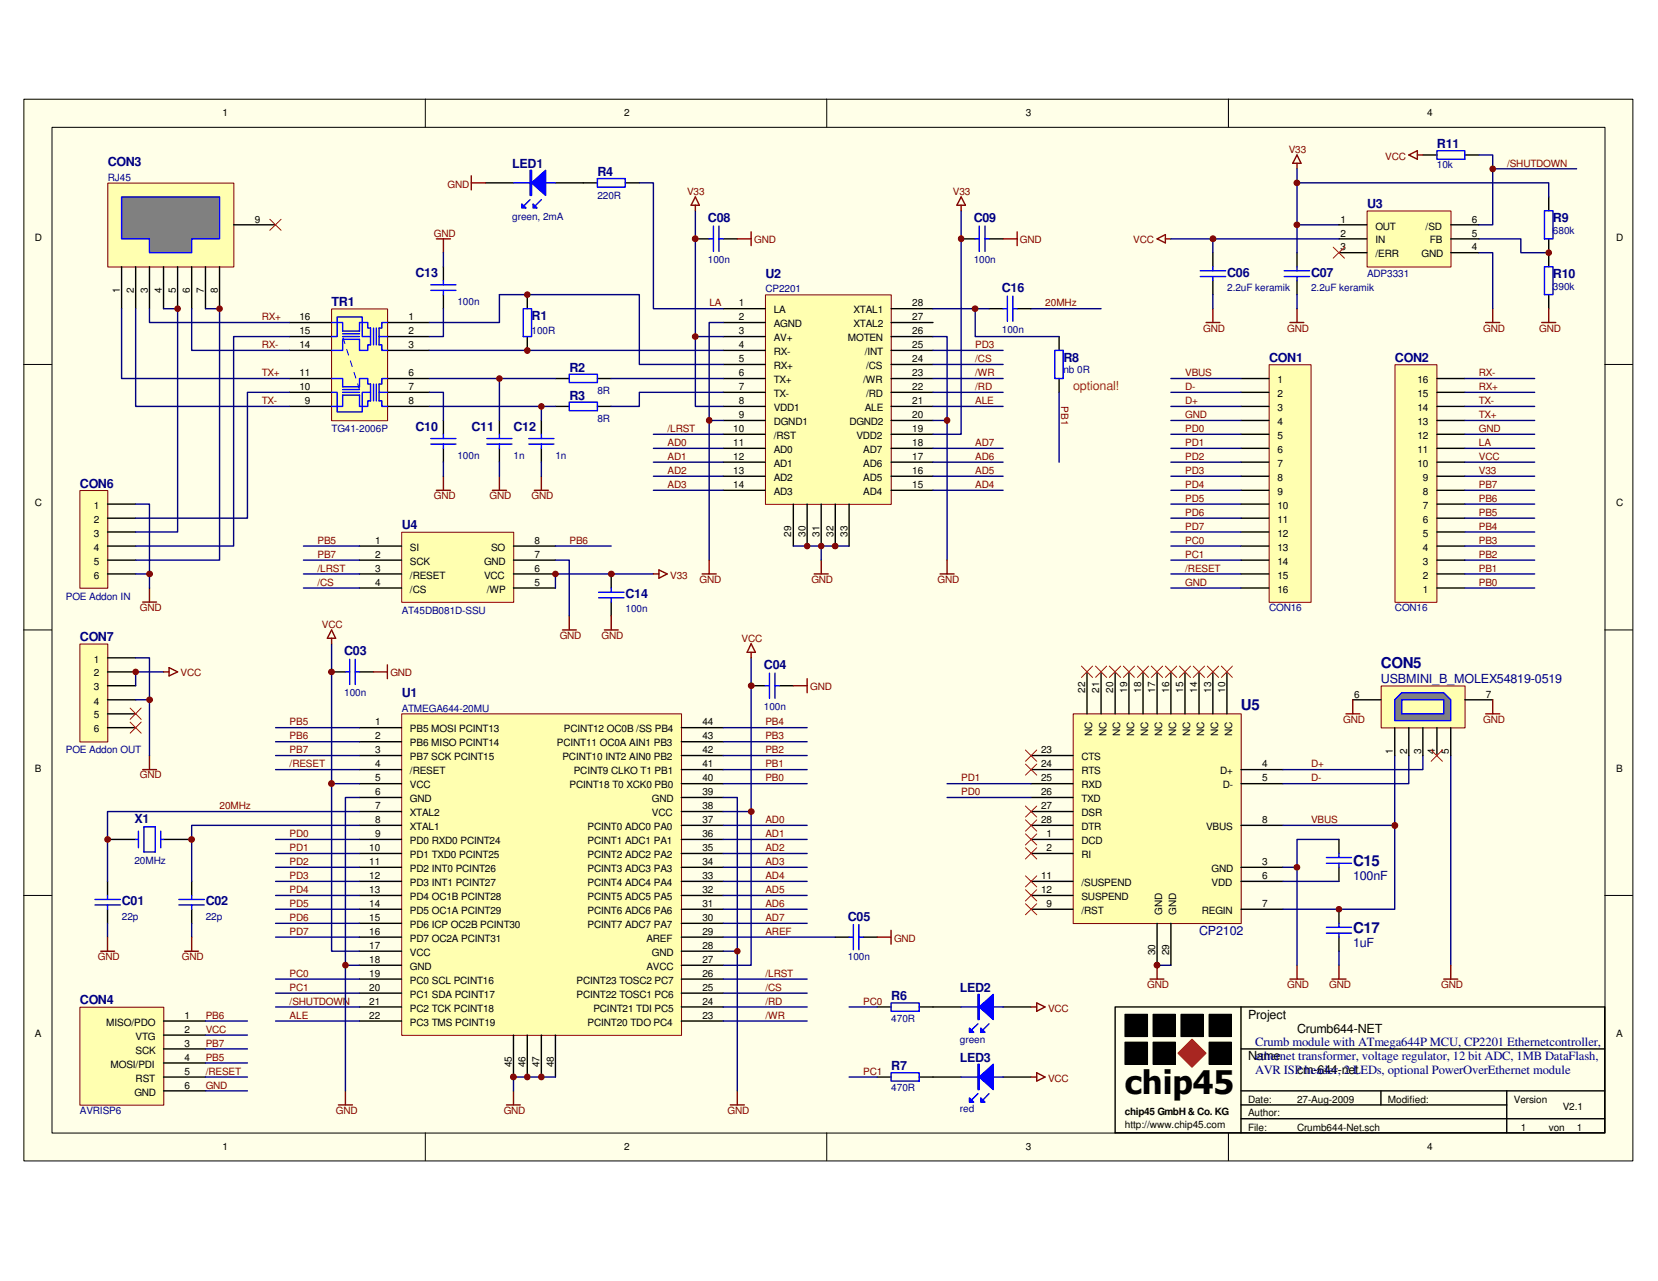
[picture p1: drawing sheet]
<svg xmlns="http://www.w3.org/2000/svg" width="279mm" height="216mm" viewBox="0 0 279 216" stroke-linecap="round" stroke-linejoin="round" font-family="sans-serif">
<defs><g id="words">
<text font-size="5.5" x="189.6" y="184.4">chip45</text>
<g font-size="2.5" fill="#000080">
<text x="232.7" y="112.6">CON5</text>
<text x="209.1" y="119.7">U5</text>
<text x="228" y="145.9">C15</text>
<text x="228" y="157.2">C17</text>
</g>
<g font-size="2.1" fill="#000080">
<text x="18.2" y="28">CON3</text>
<text x="86.3" y="28.3">LED1</text>
<text x="100.7" y="29.7">R4</text>
<text x="242.1" y="25">R11</text>
<text x="230.4" y="35.1">U3</text>
<text x="119.3" y="37.5">C08</text>
<text x="164.1" y="37.5">C09</text>
<text x="261.7" y="37.5">R9</text>
<text x="70" y="46.7">C13</text>
<text x="129" y="46.9">U2</text>
<text x="206.8" y="46.7">C06</text>
<text x="220.9" y="46.7">C07</text>
<text x="261.7" y="46.9">R10</text>
<text x="55.9" y="51.6">TR1</text>
<text x="89.6" y="53.9">R1</text>
<text x="168.8" y="49.2">C16</text>
<text x="96" y="62.7">R2</text>
<text x="179.2" y="61">R8</text>
<text x="213.9" y="61">CON1</text>
<text x="235.1" y="61">CON2</text>
<text x="96" y="67.4">R3</text>
<text x="70" y="72.6">C10</text>
<text x="79.5" y="72.6">C11</text>
<text x="86.5" y="72.6">C12</text>
<text x="13.5" y="82.2">CON6</text>
<text x="67.7" y="89.2">U4</text>
<text x="105.4" y="100.8">C14</text>
<text x="13.5" y="108.1">CON7</text>
<text x="58" y="110.4">C03</text>
<text x="128.7" y="112.8">C04</text>
<text x="67.7" y="117.5">U1</text>
<text x="232.7" y="115.1">USBMINI_B_MOLEX54819-0519</text>
<text x="22.6" y="138.7">X1</text>
<text x="228" y="148.3">100nF</text>
<text x="20.5" y="152.6">C01</text>
<text x="34.7" y="152.6">C02</text>
<text x="142.9" y="155.2">C05</text>
<text x="202.1" y="157.5">CP2102</text>
<text x="228" y="159.6">1uF</text>
<text x="161.8" y="167.2">LED2</text>
<text x="13.5" y="169.3">CON4</text>
<text x="150.2" y="168.6">R6</text>
<text x="161.8" y="178.9">LED3</text>
<text x="211.5" y="176.3">Crumb module with ATmega644P MCU, CP2201 Ethernetcontroller,</text>
<text x="211.5" y="178.7">ethernet transformer, voltage regulator, 12 bit ADC, 1MB DataFlash,</text>
<text x="150.2" y="180.4">R7</text>
<text x="211.5" y="181">AVR ISP header, 2 LEDs, optional PowerOverEthernet module</text>
</g>
<text font-size="2.1" fill="#ee0e22" x="180.8" y="65.7">optional!</text>
<g font-size="2.1">
<text x="210.3" y="171.7">Project</text>
<text x="210.3" y="178.7">Name</text>
<text x="218.6" y="174">Crumb644-NET</text>
<text x="218.6" y="181.1">cm-644-net</text>
</g>
<g font-size="1.7">
<text x="37.5" y="19.6">1</text>
<text x="105.2" y="19.6">2</text>
<text x="172.8" y="19.6">3</text>
<text x="240.5" y="19.6">4</text>
<text x="5.9" y="40.6">D</text>
<text x="42.9" y="37.5">9</text>
<text x="225.9" y="37.5">1</text>
<text x="225.9" y="39.9">2</text>
<text x="231.8" y="38.7">OUT</text>
<text x="231.8" y="41">IN</text>
<text x="240.2" y="38.7">/SD</text>
<text x="241" y="41">FB</text>
<text x="248" y="39.9">5</text>
<text x="248" y="37.5">6</text>
<text x="272.3" y="40.6">D</text>
<text x="225.9" y="42.2">3</text>
<text x="231.8" y="43.4">/ERR</text>
<text x="239.6" y="43.4">GND</text>
<text x="248" y="42.2">4</text>
<text x="20.2" y="49.4" transform="rotate(-90 20.2 49.4)">1</text>
<text x="22.6" y="49.4" transform="rotate(-90 22.6 49.4)">2</text>
<text x="24.9" y="49.4" transform="rotate(-90 24.9 49.4)">3</text>
<text x="27.3" y="49.4" transform="rotate(-90 27.3 49.4)">4</text>
<text x="29.6" y="49.4" transform="rotate(-90 29.6 49.4)">5</text>
<text x="32" y="49.4" transform="rotate(-90 32 49.4)">6</text>
<text x="34.3" y="49.4" transform="rotate(-90 34.3 49.4)">7</text>
<text x="36.7" y="49.4" transform="rotate(-90 36.7 49.4)">8</text>
<text x="50.5" y="54">16</text>
<text x="68.8" y="54">1</text>
<text x="124.5" y="51.6">1</text>
<text x="124.5" y="54">2</text>
<text x="130.4" y="52.8">LA</text>
<text x="143.8" y="52.8">XTAL1</text>
<text x="153.7" y="54">27</text>
<text x="153.7" y="51.6">28</text>
<text x="50.5" y="58.7">14</text>
<text x="50.5" y="56.3">15</text>
<text x="68.8" y="56.3">2</text>
<text x="68.8" y="58.7">3</text>
<text x="124.5" y="56.3">3</text>
<text x="124.5" y="58.7">4</text>
<text x="130.4" y="55.2">AGND</text>
<text x="130.4" y="57.5">AV+</text>
<text x="130.4" y="59.9">RX-</text>
<text x="142.9" y="57.5">MOTEN</text>
<text x="143.8" y="55.2">XTAL2</text>
<text x="145.7" y="59.9">/INT</text>
<text x="153.7" y="58.7">25</text>
<text x="153.7" y="56.3">26</text>
<text x="50.5" y="65.7">10</text>
<text x="50.5" y="63.4">11</text>
<text x="68.8" y="63.4">6</text>
<text x="68.8" y="65.7">7</text>
<text x="124.5" y="61">5</text>
<text x="124.5" y="63.4">6</text>
<text x="124.5" y="65.7">7</text>
<text x="130.4" y="62.2">RX+</text>
<text x="130.4" y="64.6">TX+</text>
<text x="145.5" y="64.6">/WR</text>
<text x="146" y="62.2">/CS</text>
<text x="153.7" y="63.4">23</text>
<text x="153.7" y="65.7">22</text>
<text x="153.7" y="61">24</text>
<text x="215.3" y="64.6">1</text>
<text x="238.8" y="64.6">16</text>
<text x="51.4" y="68.1">9</text>
<text x="68.8" y="68.1">8</text>
<text x="124.5" y="68.1">8</text>
<text x="124.5" y="70.5">9</text>
<text x="130.4" y="66.9">TX-</text>
<text x="130.4" y="69.3">VDD1</text>
<text x="130.4" y="71.6">DGND1</text>
<text x="143.1" y="71.6">DGND2</text>
<text x="145.7" y="69.3">ALE</text>
<text x="146" y="66.9">/RD</text>
<text x="153.7" y="68.1">21</text>
<text x="153.7" y="70.5">20</text>
<text x="215.3" y="66.9">2</text>
<text x="215.3" y="69.3">3</text>
<text x="215.3" y="71.6">4</text>
<text x="238.8" y="71.6">13</text>
<text x="238.8" y="69.3">14</text>
<text x="238.8" y="66.9">15</text>
<text x="123.6" y="72.8">10</text>
<text x="123.6" y="75.2">11</text>
<text x="123.6" y="77.5">12</text>
<text x="130.4" y="74">/RST</text>
<text x="130.4" y="76.4">AD0</text>
<text x="144.3" y="74">VDD2</text>
<text x="145.5" y="76.4">AD7</text>
<text x="153.7" y="72.8">19</text>
<text x="153.7" y="77.5">17</text>
<text x="153.7" y="75.2">18</text>
<text x="215.3" y="74">5</text>
<text x="215.3" y="76.4">6</text>
<text x="238.8" y="76.4">11</text>
<text x="238.8" y="74">12</text>
<text x="123.6" y="79.9">13</text>
<text x="123.6" y="82.3">14</text>
<text x="130.4" y="78.7">AD1</text>
<text x="130.4" y="81.1">AD2</text>
<text x="130.4" y="83.4">AD3</text>
<text x="145.5" y="83.4">AD4</text>
<text x="145.5" y="81.1">AD5</text>
<text x="145.5" y="78.7">AD6</text>
<text x="153.7" y="82.3">15</text>
<text x="153.7" y="79.9">16</text>
<text x="215.3" y="78.7">7</text>
<text x="215.3" y="81.1">8</text>
<text x="215.3" y="83.4">9</text>
<text x="238.8" y="78.7">10</text>
<text x="239.8" y="83.4">8</text>
<text x="239.8" y="81.1">9</text>
<text x="5.9" y="85.3">C</text>
<text x="15.8" y="85.8">1</text>
<text x="15.8" y="88.1">2</text>
<text x="215.3" y="85.8">10</text>
<text x="215.3" y="88.1">11</text>
<text x="239.8" y="88.1">6</text>
<text x="239.8" y="85.8">7</text>
<text x="272.3" y="85.3">C</text>
<text x="15.8" y="90.5">3</text>
<text x="15.8" y="92.8">4</text>
<text x="15.8" y="95.2">5</text>
<text x="63.2" y="91.7">1</text>
<text x="63.2" y="94">2</text>
<text x="69.1" y="92.8">SI</text>
<text x="69.1" y="95.2">SCK</text>
<text x="81.6" y="95.2">GND</text>
<text x="82.8" y="92.8">SO</text>
<text x="90.1" y="91.7">8</text>
<text x="90.1" y="94">7</text>
<text x="133.3" y="90.4" transform="rotate(-90 133.3 90.4)">29</text>
<text x="135.7" y="90.4" transform="rotate(-90 135.7 90.4)">30</text>
<text x="138.1" y="90.4" transform="rotate(-90 138.1 90.4)">31</text>
<text x="140.5" y="90.4" transform="rotate(-90 140.5 90.4)">32</text>
<text x="142.8" y="90.4" transform="rotate(-90 142.8 90.4)">33</text>
<text x="215.3" y="90.5">12</text>
<text x="215.3" y="92.8">13</text>
<text x="215.3" y="95.2">14</text>
<text x="239.8" y="95.2">3</text>
<text x="239.8" y="92.8">4</text>
<text x="239.8" y="90.5">5</text>
<text x="15.8" y="97.5">6</text>
<text x="63.2" y="96.4">3</text>
<text x="63.2" y="98.7">4</text>
<text x="69.1" y="97.5">/RESET</text>
<text x="69.1" y="99.9">/CS</text>
<text x="81.6" y="97.5">VCC</text>
<text x="82" y="99.9">/WP</text>
<text x="90.1" y="98.7">5</text>
<text x="90.1" y="96.4">6</text>
<text x="215.3" y="97.5">15</text>
<text x="215.3" y="99.9">16</text>
<text x="239.8" y="99.9">1</text>
<text x="239.8" y="97.5">2</text>
<text x="15.8" y="111.7">1</text>
<text x="15.8" y="114">2</text>
<text x="15.8" y="116.4">3</text>
<text x="15.8" y="118.7">4</text>
<text x="182.9" y="116.8" transform="rotate(-90 182.9 116.8)">22</text>
<text x="185.3" y="116.8" transform="rotate(-90 185.3 116.8)">21</text>
<text x="187.6" y="116.8" transform="rotate(-90 187.6 116.8)">20</text>
<text x="189.9" y="116.8" transform="rotate(-90 189.9 116.8)">19</text>
<text x="192.3" y="116.8" transform="rotate(-90 192.3 116.8)">18</text>
<text x="194.7" y="116.8" transform="rotate(-90 194.7 116.8)">17</text>
<text x="197" y="116.8" transform="rotate(-90 197 116.8)">16</text>
<text x="199.4" y="116.8" transform="rotate(-90 199.4 116.8)">15</text>
<text x="201.8" y="116.8" transform="rotate(-90 201.8 116.8)">14</text>
<text x="204.1" y="116.8" transform="rotate(-90 204.1 116.8)">13</text>
<text x="206.5" y="116.8" transform="rotate(-90 206.5 116.8)">10</text>
<text x="228.2" y="117.6">6</text>
<text x="250.4" y="117.6">7</text>
<text x="15.8" y="121.1">5</text>
<text x="15.8" y="123.4">6</text>
<text x="63.2" y="122.3">1</text>
<text x="63.2" y="124.6">2</text>
<text x="69.1" y="123.4">PB5 MOSI PCINT13</text>
<text x="69.1" y="125.8">PB6 MISO PCINT14</text>
<text x="93.9" y="125.8">PCINT11 OC0A AIN1 PB3</text>
<text x="95" y="123.4">PCINT12 OC0B /SS PB4</text>
<text x="118.4" y="124.6">43</text>
<text x="118.4" y="122.3">44</text>
<text x="184.1" y="124.1" transform="rotate(-90 184.1 124.1)">NC</text>
<text x="186.4" y="124.1" transform="rotate(-90 186.4 124.1)">NC</text>
<text x="188.8" y="124.1" transform="rotate(-90 188.8 124.1)">NC</text>
<text x="191.1" y="124.1" transform="rotate(-90 191.1 124.1)">NC</text>
<text x="193.5" y="124.1" transform="rotate(-90 193.5 124.1)">NC</text>
<text x="195.8" y="124.1" transform="rotate(-90 195.8 124.1)">NC</text>
<text x="198.2" y="124.1" transform="rotate(-90 198.2 124.1)">NC</text>
<text x="200.6" y="124.1" transform="rotate(-90 200.6 124.1)">NC</text>
<text x="202.9" y="124.1" transform="rotate(-90 202.9 124.1)">NC</text>
<text x="205.3" y="124.1" transform="rotate(-90 205.3 124.1)">NC</text>
<text x="207.6" y="124.1" transform="rotate(-90 207.6 124.1)">NC</text>
<text x="5.9" y="130">B</text>
<text x="63.2" y="127">3</text>
<text x="63.2" y="129.3">4</text>
<text x="63.2" y="131.7">5</text>
<text x="69.1" y="128.1">PB7 SCK PCINT15</text>
<text x="69.1" y="130.5">/RESET</text>
<text x="94.8" y="128.1">PCINT10 INT2 AIN0 PB2</text>
<text x="96.7" y="130.5">PCINT9 CLKO T1 PB1</text>
<text x="118.4" y="129.3">41</text>
<text x="118.4" y="127">42</text>
<text x="118.4" y="131.7">40</text>
<text x="175.4" y="131.7">25</text>
<text x="175.4" y="129.3">24</text>
<text x="175.4" y="127">23</text>
<text x="182.2" y="130.5">RTS</text>
<text x="182.2" y="128.1">CTS</text>
<text x="205.6" y="130.5">D+</text>
<text x="212.7" y="131.7">5</text>
<text x="212.7" y="129.3">4</text>
<text x="234.7" y="127.1" transform="rotate(-90 234.7 127.1)">1</text>
<text x="237.1" y="127.1" transform="rotate(-90 237.1 127.1)">2</text>
<text x="239.5" y="127.1" transform="rotate(-90 239.5 127.1)">3</text>
<text x="241.8" y="127.1" transform="rotate(-90 241.8 127.1)">4</text>
<text x="244.2" y="127.1" transform="rotate(-90 244.2 127.1)">5</text>
<text x="272.3" y="130">B</text>
<text x="63.2" y="134">6</text>
<text x="63.2" y="136.4">7</text>
<text x="69.1" y="132.8">VCC</text>
<text x="69.1" y="135.2">GND</text>
<text x="69.1" y="137.6">XTAL2</text>
<text x="96" y="132.8">PCINT18 T0 XCK0 PB0</text>
<text x="109.9" y="137.6">VCC</text>
<text x="109.9" y="135.2">GND</text>
<text x="118.4" y="136.4">38</text>
<text x="118.4" y="134">39</text>
<text x="175.4" y="136.4">27</text>
<text x="175.4" y="134">26</text>
<text x="182.2" y="137.6">DSR</text>
<text x="182.2" y="135.2">TXD</text>
<text x="182.2" y="132.8">RXD</text>
<text x="206.1" y="132.8">D-</text>
<text x="62.2" y="143.5">10</text>
<text x="63.2" y="138.7">8</text>
<text x="63.2" y="141.1">9</text>
<text x="69.1" y="139.9">XTAL1</text>
<text x="69.1" y="142.3">PD0 RXD0 PCINT24</text>
<text x="99" y="142.3">PCINT1 ADC1 PA1</text>
<text x="99" y="139.9">PCINT0 ADC0 PA0</text>
<text x="118.4" y="143.5">35</text>
<text x="118.4" y="141.1">36</text>
<text x="118.4" y="138.7">37</text>
<text x="175.4" y="138.7">28</text>
<text x="176.4" y="143.5">2</text>
<text x="176.4" y="141.1">1</text>
<text x="182.2" y="142.3">DCD</text>
<text x="182.2" y="139.9">DTR</text>
<text x="203.2" y="139.9">VBUS</text>
<text x="212.7" y="138.7">8</text>
<text x="62.2" y="145.8">11</text>
<text x="62.2" y="148.2">12</text>
<text x="69.1" y="144.6">PD1 TXD0 PCINT25</text>
<text x="69.1" y="147">PD2 INT0 PCINT26</text>
<text x="69.1" y="149.4">PD3 INT1 PCINT27</text>
<text x="99" y="149.4">PCINT4 ADC4 PA4</text>
<text x="99" y="147">PCINT3 ADC3 PA3</text>
<text x="99" y="144.6">PCINT2 ADC2 PA2</text>
<text x="118.4" y="148.2">33</text>
<text x="118.4" y="145.8">34</text>
<text x="175.4" y="148.2">11</text>
<text x="182.2" y="149.4">/SUSPEND</text>
<text x="182.2" y="144.6">RI</text>
<text x="204.2" y="149.4">VDD</text>
<text x="204.2" y="147">GND</text>
<text x="212.7" y="148.2">6</text>
<text x="212.7" y="145.8">3</text>
<text x="62.2" y="150.5">13</text>
<text x="62.2" y="152.9">14</text>
<text x="62.2" y="155.2">15</text>
<text x="69.1" y="151.7">PD4 OC1B PCINT28</text>
<text x="69.1" y="154.1">PD5 OC1A PCINT29</text>
<text x="99" y="154.1">PCINT6 ADC6 PA6</text>
<text x="99" y="151.7">PCINT5 ADC5 PA5</text>
<text x="118.4" y="155.2">30</text>
<text x="118.4" y="152.9">31</text>
<text x="118.4" y="150.5">32</text>
<text x="175.4" y="150.5">12</text>
<text x="176.4" y="152.9">9</text>
<text x="182.2" y="154.1">/RST</text>
<text x="182.2" y="151.7">SUSPEND</text>
<text x="195.8" y="154.2" transform="rotate(-90 195.8 154.2)">GND</text>
<text x="198.2" y="154.2" transform="rotate(-90 198.2 154.2)">GND</text>
<text x="202.5" y="154.1">REGIN</text>
<text x="212.7" y="152.9">7</text>
<text x="62.2" y="157.6">16</text>
<text x="62.2" y="159.9">17</text>
<text x="69.1" y="156.4">PD6 ICP OC2B PCINT30</text>
<text x="69.1" y="158.7">PD7 OC2A PCINT31</text>
<text x="69.1" y="161.1">VCC</text>
<text x="99" y="156.4">PCINT7 ADC7 PA7</text>
<text x="108.9" y="158.7">AREF</text>
<text x="109.9" y="161.1">GND</text>
<text x="118.4" y="159.9">28</text>
<text x="118.4" y="157.6">29</text>
<text x="194.7" y="161" transform="rotate(-90 194.7 161)">30</text>
<text x="197" y="161" transform="rotate(-90 197 161)">29</text>
<text x="62.2" y="162.3">18</text>
<text x="62.2" y="164.6">19</text>
<text x="62.2" y="167">20</text>
<text x="69.1" y="163.4">GND</text>
<text x="69.1" y="165.8">PC0 SCL PCINT16</text>
<text x="97.2" y="165.8">PCINT23 TOSC2 PC7</text>
<text x="108.9" y="163.4">AVCC</text>
<text x="118.4" y="162.3">27</text>
<text x="118.4" y="167">25</text>
<text x="118.4" y="164.6">26</text>
<text x="17.9" y="172.9">MISO/PDO</text>
<text x="31.1" y="171.7">1</text>
<text x="62.2" y="169.3">21</text>
<text x="62.2" y="171.7">22</text>
<text x="69.1" y="168.2">PC1 SDA PCINT17</text>
<text x="69.1" y="170.5">PC2 TCK PCINT18</text>
<text x="69.1" y="172.9">PC3 TMS PCINT19</text>
<text x="97.2" y="168.2">PCINT22 TOSC1 PC6</text>
<text x="99" y="172.9">PCINT20 TDO PC4</text>
<text x="100" y="170.5">PCINT21 TDI PC5</text>
<text x="118.4" y="169.3">24</text>
<text x="118.4" y="171.7">23</text>
<text x="5.9" y="174.8">A</text>
<text x="18.6" y="180">MOSI/PDI</text>
<text x="22.9" y="175.2">VTG</text>
<text x="22.9" y="177.6">SCK</text>
<text x="31.1" y="178.8">4</text>
<text x="31.1" y="174.1">2</text>
<text x="31.1" y="176.4">3</text>
<text x="86.2" y="179.9" transform="rotate(-90 86.2 179.9)">45</text>
<text x="88.6" y="179.9" transform="rotate(-90 88.6 179.9)">46</text>
<text x="90.9" y="179.9" transform="rotate(-90 90.9 179.9)">47</text>
<text x="93.3" y="179.9" transform="rotate(-90 93.3 179.9)">48</text>
<text x="272.3" y="174.8">A</text>
<text x="22.6" y="184.7">GND</text>
<text x="22.9" y="182.3">RST</text>
<text x="31.1" y="181.1">5</text>
<text x="31.1" y="183.5">6</text>
<text x="210.3" y="185.8">Date:</text>
<text x="218.6" y="185.8">27-Aug-2009</text>
<text x="233.9" y="185.8">Modified:</text>
<text x="255.1" y="185.8">Version</text>
<text x="189.6" y="188">chip45 GmbH &amp; Co. KG</text>
<text x="189.6" y="190.1">http://www.chip45.com</text>
<text x="210.3" y="190.5">File:</text>
<text x="210.3" y="188.2">Author:</text>
<text x="218.6" y="190.5">Crumb644-Net.sch</text>
<text x="256.3" y="190.5">1</text>
<text x="261" y="190.5">von</text>
<text x="263.4" y="187">V2.1</text>
<text x="265.7" y="190.5">1</text>
<text x="37.5" y="193.8">1</text>
<text x="105.2" y="193.8">2</text>
<text x="172.8" y="193.8">3</text>
<text x="240.5" y="193.8">4</text>
</g>
<g font-size="1.7" fill="#800000">
<text x="217.2" y="25.7">V33</text>
<text x="233.4" y="26.9">VCC</text>
<text x="254" y="28.1">/SHUTDOWN</text>
<text x="75.4" y="31.6">GND</text>
<text x="115.8" y="32.8">V33</text>
<text x="160.6" y="32.8">V33</text>
<text x="73.1" y="39.9">GND</text>
<text x="127.1" y="41">GND</text>
<text x="171.9" y="41">GND</text>
<text x="191" y="41">VCC</text>
<text x="44.1" y="54">RX+</text>
<text x="119.5" y="51.6">LA</text>
<text x="176.1" y="51.6">20MHz</text>
<text x="44.1" y="58.7">RX-</text>
<text x="164.3" y="58.7">PD3</text>
<text x="202.8" y="55.9">GND</text>
<text x="216.9" y="55.9">GND</text>
<text x="249.9" y="55.9">GND</text>
<text x="259.4" y="55.9">GND</text>
<text x="44.1" y="63.4">TX+</text>
<text x="164.3" y="65.7">/RD</text>
<text x="164.3" y="63.4">/WR</text>
<text x="164.3" y="61">/CS</text>
<text x="199.7" y="65.7">D-</text>
<text x="199.7" y="63.4">VBUS</text>
<text x="249.2" y="65.7">RX+</text>
<text x="249.2" y="63.4">RX-</text>
<text x="44.1" y="68.1">TX-</text>
<text x="164.3" y="68.1">ALE</text>
<text x="178.8" y="68.5" transform="rotate(90 178.8 68.5)">PB1</text>
<text x="199.7" y="68.1">D+</text>
<text x="199.7" y="70.5">GND</text>
<text x="249.2" y="70.5">TX+</text>
<text x="249.2" y="68.1">TX-</text>
<text x="112.5" y="72.8">/LRST</text>
<text x="112.5" y="75.2">AD0</text>
<text x="112.5" y="77.5">AD1</text>
<text x="164.3" y="77.5">AD6</text>
<text x="164.3" y="75.2">AD7</text>
<text x="199.7" y="72.8">PD0</text>
<text x="199.7" y="75.2">PD1</text>
<text x="199.7" y="77.5">PD2</text>
<text x="249.2" y="75.2">LA</text>
<text x="249.2" y="72.8">GND</text>
<text x="249.2" y="77.5">VCC</text>
<text x="112.5" y="79.9">AD2</text>
<text x="112.5" y="82.3">AD3</text>
<text x="164.3" y="82.3">AD4</text>
<text x="164.3" y="79.9">AD5</text>
<text x="199.7" y="82.3">PD4</text>
<text x="199.7" y="79.9">PD3</text>
<text x="249.2" y="79.9">V33</text>
<text x="249.2" y="82.3">PB7</text>
<text x="73.1" y="84.1">GND</text>
<text x="82.5" y="84.1">GND</text>
<text x="89.6" y="84.1">GND</text>
<text x="199.7" y="84.6">PD5</text>
<text x="199.7" y="87">PD6</text>
<text x="199.7" y="89.3">PD7</text>
<text x="249.2" y="89.3">PB4</text>
<text x="249.2" y="87">PB5</text>
<text x="249.2" y="84.6">PB6</text>
<text x="53.5" y="91.7">PB5</text>
<text x="53.5" y="94">PB7</text>
<text x="96" y="91.7">PB6</text>
<text x="199.7" y="91.7">PC0</text>
<text x="199.7" y="94">PC1</text>
<text x="249.2" y="94">PB2</text>
<text x="249.2" y="91.7">PB3</text>
<text x="53.5" y="98.7">/CS</text>
<text x="53.5" y="96.4">/LRST</text>
<text x="112.9" y="97.5">V33</text>
<text x="117.9" y="98.3">GND</text>
<text x="136.7" y="98.3">GND</text>
<text x="158" y="98.3">GND</text>
<text x="199.7" y="96.4">/RESET</text>
<text x="199.7" y="98.7">GND</text>
<text x="249.2" y="98.7">PB0</text>
<text x="249.2" y="96.4">PB1</text>
<text x="23.6" y="103">GND</text>
<text x="54.2" y="105.8">VCC</text>
<text x="94.3" y="107.7">GND</text>
<text x="101.4" y="107.7">GND</text>
<text x="125" y="108.1">VCC</text>
<text x="30.4" y="114">VCC</text>
<text x="65.8" y="114">GND</text>
<text x="136.5" y="116.4">GND</text>
<text x="48.8" y="122.3">PB5</text>
<text x="48.8" y="124.6">PB6</text>
<text x="129" y="124.6">PB3</text>
<text x="129" y="122.3">PB4</text>
<text x="226.4" y="121.8">GND</text>
<text x="249.9" y="121.8">GND</text>
<text x="23.6" y="131.2">GND</text>
<text x="48.8" y="127">PB7</text>
<text x="48.8" y="129.3">/RESET</text>
<text x="129" y="131.7">PB0</text>
<text x="129" y="129.3">PB1</text>
<text x="129" y="127">PB2</text>
<text x="162" y="131.7">PD1</text>
<text x="220.9" y="129.3">D+</text>
<text x="220.9" y="131.7">D-</text>
<text x="37" y="136.4">20MHz</text>
<text x="162" y="134">PD0</text>
<text x="48.8" y="141.1">PD0</text>
<text x="48.8" y="143.5">PD1</text>
<text x="129" y="138.7">AD0</text>
<text x="129" y="141.1">AD1</text>
<text x="129" y="143.5">AD2</text>
<text x="220.9" y="138.7">VBUS</text>
<text x="48.8" y="148.2">PD3</text>
<text x="48.8" y="145.8">PD2</text>
<text x="129" y="145.8">AD3</text>
<text x="129" y="148.2">AD4</text>
<text x="48.8" y="150.5">PD4</text>
<text x="48.8" y="152.9">PD5</text>
<text x="48.8" y="155.2">PD6</text>
<text x="129" y="150.5">AD5</text>
<text x="129" y="152.9">AD6</text>
<text x="129" y="155.2">AD7</text>
<text x="16.5" y="161.8">GND</text>
<text x="30.6" y="161.8">GND</text>
<text x="48.8" y="157.6">PD7</text>
<text x="129" y="157.6">AREF</text>
<text x="150.7" y="158.7">GND</text>
<text x="48.8" y="164.6">PC0</text>
<text x="48.8" y="167">PC1</text>
<text x="129" y="167">/CS</text>
<text x="129" y="164.6">/LRST</text>
<text x="193.3" y="166.5">GND</text>
<text x="216.9" y="166.5">GND</text>
<text x="224" y="166.5">GND</text>
<text x="242.9" y="166.5">GND</text>
<text x="34.7" y="171.7">PB6</text>
<text x="48.8" y="171.7">ALE</text>
<text x="48.8" y="169.3">/SHUTDOWN</text>
<text x="129" y="171.7">/WR</text>
<text x="129" y="169.3">/RD</text>
<text x="145.5" y="169.3">PC0</text>
<text x="176.6" y="170.5">VCC</text>
<text x="34.7" y="178.8">PB5</text>
<text x="34.7" y="176.4">PB7</text>
<text x="34.7" y="174.1">VCC</text>
<text x="34.7" y="181.1">/RESET</text>
<text x="34.7" y="183.5">GND</text>
<text x="145.5" y="181.1">PC1</text>
<text x="176.6" y="182.3">VCC</text>
<text x="56.6" y="187.7">GND</text>
<text x="84.9" y="187.7">GND</text>
<text x="122.6" y="187.7">GND</text>
</g>
<g font-size="1.7" fill="#000080">
<text x="242.1" y="28.3">10k</text>
<text x="18.2" y="30.4">RJ45</text>
<text x="100.7" y="33.5">220R</text>
<text x="86.3" y="37">green, 2mA</text>
<text x="261.7" y="39.4">680k</text>
<text x="119.3" y="44.3">100n</text>
<text x="164.1" y="44.3">100n</text>
<text x="230.4" y="46.7">ADP3331</text>
<text x="77.1" y="51.4">100n</text>
<text x="129" y="49.3">CP2201</text>
<text x="206.8" y="49">2.2uF keramik</text>
<text x="220.9" y="49">2.2uF keramik</text>
<text x="261.7" y="48.8">390k</text>
<text x="89.6" y="56.3">100R</text>
<text x="168.8" y="56.1">100n</text>
<text x="179.2" y="62.9">nb 0R</text>
<text x="100.7" y="66.5">8R</text>
<text x="100.7" y="71.2">8R</text>
<text x="55.9" y="72.8">TG41-2006P</text>
<text x="77.1" y="77.3">100n</text>
<text x="86.5" y="77.3">1n</text>
<text x="93.6" y="77.3">1n</text>
<text x="11.1" y="101.1">POE Addon IN</text>
<text x="67.7" y="103.4">AT45DB081D-SSU</text>
<text x="105.4" y="103.2">100n</text>
<text x="213.9" y="103">CON16</text>
<text x="235.1" y="103">CON16</text>
<text x="58" y="117.3">100n</text>
<text x="67.7" y="119.9">ATMEGA644-20MU</text>
<text x="128.7" y="119.7">100n</text>
<text x="11.1" y="127">POE Addon OUT</text>
<text x="22.6" y="145.6">20MHz</text>
<text x="20.5" y="155">22p</text>
<text x="34.7" y="155">22p</text>
<text x="142.9" y="161.8">100n</text>
<text x="150.2" y="172.2">470R</text>
<text x="161.8" y="175.7">green</text>
<text x="150.2" y="183.9">470R</text>
<text x="13.5" y="187.7">AVRISP6</text>
<text x="161.8" y="187.5">red</text>
</g>
</g></defs>
<path d="M4 16.7h271.2v179h-271.2z" fill="#ffffe8"/>
<g fill="none" stroke="#000" stroke-width=".17">
<path d="M4 16.7h271.2v179h-271.2zM71.7 16.7v4.7M139.3 16.7v4.7M207 16.7v4.7M8.8 21.5h261.7v169.5h-261.7zM4 61.4h4.7M270.4 61.4h4.7M4 106.2h4.7M270.4 106.2h4.7M4 150.9h4.7M270.4 150.9h4.7M189.6 170.9h3.8v3.8h-3.8z"/>
<path d="M189.6 175.6h3.8v3.8h-3.8zM194.3 170.9h3.8v3.8h-3.8zM194.3 175.6h3.8v3.8h-3.8zM199 170.9h3.8v3.8h-3.8zM203.8 170.9h3.7v3.8h-3.7zM203.8 175.6h3.7v3.8h-3.7zM71.7 190.9v4.7M139.3 190.9v4.7M207 190.9v4.7"/>
</g>
<path d="M209.1 169.7v21.2M209.1 176.8h61.3M270.4 169.7h-82.5v21.2M209.1 183.9h61.3M209.1 186.2h44.8M209.1 188.6h61.3M232.7 183.9v2.3M253.9 183.9v7" fill="none" stroke="#000" stroke-width=".24"/>
<path d="M189.6 171h3.8v3.7h-3.8zM189.6 175.7h3.8v3.7h-3.8zM194.4 171h3.7v3.7h-3.7zM194.4 175.7h3.7v3.7h-3.7zM199.1 171h3.7v3.7h-3.7zM203.8 171h3.7v3.7h-3.7zM203.8 175.7h3.7v3.7h-3.7z" fill="#000"/>
<path d="M198.5 177.5l2.4-2.4 2.3 2.4-2.3 2.4z" fill="#bf0000"/>
<path d="M198.5 177.5l2.4-2.4 2.3 2.4-2.3 2.4z" fill="none" stroke="#bf0000" stroke-width=".17"/>
<path d="M270.4 169.7v21.2h-82.5" fill="none" stroke="#000" stroke-width=".24"/>
<path d="M67.7 120.4h47.2v54.1h-47.2z" fill="#ffffb0"/>
<path d="M67.7 120.3h47.2v54.2h-47.2z" fill="none" stroke="#800000" stroke-width=".17"/>
<g fill="none" stroke="#000" stroke-width=".24">
<path d="M60.6 122.6h7M60.6 125h7M60.6 127.3h7M60.6 129.7h7M60.6 132.1h7M60.6 134.4h7M60.6 136.8h7M60.6 139.1h7M114.8 122.6h7.1M114.8 125h7.1M114.8 127.3h7.1M114.8 129.7h7.1"/>
<path d="M114.8 132.1h7.1M114.8 134.4h7.1M114.8 136.8h7.1M114.8 139.1h7.1M60.6 141.5h7M60.6 143.8h7M60.6 146.2h7M60.6 148.5h7M60.6 150.9h7M60.6 153.2h7M60.6 155.6h7M60.6 157.9h7"/>
<path d="M114.8 141.5h7.1M114.8 143.8h7.1M114.8 146.2h7.1M114.8 148.5h7.1M114.8 150.9h7.1M114.8 153.2h7.1M114.8 155.6h7.1M114.8 157.9h7.1M60.6 160.3h7M60.6 162.7h7M60.6 165h7M60.6 167.4h7"/>
<path d="M60.6 169.7h7M60.6 172.1h7M86.5 174.5v7M88.9 174.5v7M91.2 174.5v7M93.6 174.5v7M114.8 160.3h7.1M114.8 162.7h7.1M114.8 165h7.1M114.8 167.4h7.1M114.8 169.7h7.1M114.8 172.1h7.1"/>
</g>
<path d="M129 49.7h21.2v35.3h-21.2z" fill="#ffffb0"/>
<path d="M129 49.7h21.2v35.3h-21.2z" fill="none" stroke="#800000" stroke-width=".17"/>
<g fill="none" stroke="#000" stroke-width=".24">
<path d="M121.9 52h7M121.9 54.4h7M121.9 56.7h7M121.9 59.1h7M150.2 52h7M150.2 54.4h7M150.2 56.7h7M150.2 59.1h7M121.9 61.4h7M121.9 63.8h7M121.9 66.1h7M121.9 68.5h7"/>
<path d="M121.9 70.9h7M121.9 73.2h7M121.9 75.6h7M121.9 77.9h7M150.2 61.4h7M150.2 63.8h7M150.2 66.1h7M150.2 68.5h7M150.2 70.9h7M150.2 73.2h7M150.2 75.6h7M150.2 77.9h7"/>
<path d="M121.9 80.3h7M121.9 82.6h7M133.7 85v7M136 85v7M138.4 85v7M140.8 85v7M143.1 85v7M150.2 80.3h7M150.2 82.6h7"/>
</g>
<path d="M55.9 52.1h9.4v18.8h-9.4z" fill="#ffffb0"/>
<path d="M55.9 52.1h9.4v18.8h-9.4z" fill="none" stroke="#800000" stroke-width=".17"/>
<path d="M48.8 54.4h7.1M48.8 56.7h7.1M48.8 59.1h7.1M65.3 54.4h7M65.3 56.7h7M65.3 59.1h7M48.8 63.8h7.1M48.8 66.1h7.1M48.8 68.5h7.1M65.3 63.8h7M65.3 66.1h7M65.3 68.5h7" fill="none" stroke="#000" stroke-width=".24"/>
<g fill="none" stroke="#00f" stroke-width=".24">
<path d="M55.9 54.4h1.8v1.4h2.9v-1.4h1.4v.9h.4v2.8h-.4v1h-1.4v-1.9h-2.9v1.9h-1.8M55.9 56.7h.9v-3.3h4.2v3.3h1.4M57.7 56.7h2.9M57.7 56.3h2.9M62.9 55.3v2.8M63.4 55.3v2.8M63.9 56.7h1.4M65.3 54.4h-1v.9h-.4v2.8h.4v1h1M55.9 63.8h1.8v1.4h2.9v-1.4h1.4v.9h.4v2.9h-.4v.9h-1.4v-1.9h-2.9v1.9h-1.8M55.9 66.1h.9v3.3h4.2v-3.3h1.4M57.7 66.1h2.9M57.7 65.7h2.9"/>
<path d="M62.9 64.7v2.9M63.4 64.7v2.9M63.9 66.1h1.4M65.3 63.8h-1v.9h-.4v2.9h.4v.9h1"/>
</g>
<path d="M60.6 65.7l-2.9-9" fill="none" stroke="#00f" stroke-width=".17" stroke-dasharray="1 1 1 1 1 1 1 1"/>
<path d="M18.2 30.9h21.2v14.1h-21.2z" fill="#ffffb0"/>
<path d="M18.2 30.9h21.2v14.1h-21.2z" fill="none" stroke="#800000" stroke-width=".17"/>
<path d="M20.5 45v7M22.9 45v7M25.2 45v7M27.6 45v7M29.9 45v7M32.3 45v7M34.6 45v7M37 45v7" fill="none" stroke="#000" stroke-width=".24"/>
<path d="M20.5 33.2h16.5v7.1h-4.7v2.3h-7.1v-2.3h-4.7z" fill-rule="evenodd" fill="#808080"/>
<g fill="none" stroke="#00f" stroke-width=".24">
<path d="M20.5 33.2h16.5v7.1h-4.7v2.3h-7.1v-2.3h-4.7zM72.6 48h4.2M72.6 48.9h4.2M74.7 47.3v.7M74.7 48.9v.8M88.2 52h1.4v4.7h-1.4zM72.6 74.8h4.2M72.6 73.9h4.2M74.7 73.2v.7M74.7 74.8v.8M82 74.8h4.3M82 73.9h4.3"/>
<path d="M84.2 73.2v.7M84.2 74.8v.8M89.1 74.8h4.2M89.1 73.9h4.2M91.2 73.2v.7M91.2 74.8v.8M95.9 63.1h4.8v1.4h-4.8zM95.9 67.8h4.8v1.4h-4.8z"/>
</g>
<g fill="none" stroke="#000" stroke-width=".24">
<path d="M39.4 37.9h7M74.7 45v2.3M74.7 49.7v2.3M88.9 49.7v2.3M88.9 56.7v2.4M74.7 70.9v2.3M74.7 75.6v2.3M84.2 70.9v2.3M84.2 75.6v2.3M91.2 70.9v2.3M91.2 75.6v2.3M93.6 63.8h2.3"/>
<path d="M93.6 68.5h2.3M100.7 63.8h2.3M100.7 68.5h2.3"/>
</g>
<g fill="none" stroke="#000080" stroke-width=".24">
<path d="M20.5 52v11.8h28.3M22.9 52v16.5h25.9M25.2 52v2.4h23.6M32.3 52v7.1h16.5M72.3 54.4h11.9v-4.7h23.5v11.7h14.2M72.3 59.1h49.6M74.7 52v4.7h-2.4M74.7 42.6v2.4M72.3 66.1h2.4v4.8M72.3 63.8h21.3M72.3 68.5h21.3M74.7 77.9v2.4"/>
<path d="M84.2 63.8v7.1M84.2 77.9v2.4M91.2 68.5v2.4M91.2 77.9v2.4M103 63.8h18.9M121.9 66.1h-14.2v2.4h-4.7"/>
</g>
<path d="M73.5 40.3h2.4M74.7 40.3v2.3M73.5 82.6h2.4M74.7 80.3v2.3M83 82.6h2.3M84.2 80.3v2.3M90 82.6h2.4M91.2 80.3v2.3" fill="none" stroke="#800000" stroke-width=".24"/>
<path d="M13.5 82.7h4.7v16.4h-4.7z" fill="#ffffb0"/>
<path d="M13.5 82.7h4.7v16.4h-4.7z" fill="none" stroke="#800000" stroke-width=".17"/>
<g fill="none" stroke="#000" stroke-width=".24">
<path d="M117.2 40.3h2.3M121.9 40.3h2.3M162 40.3h2.3M166.7 40.3h2.3M18.1 85h4.8M18.1 87.3h4.8M18.1 89.7h4.8M18.1 92h4.8M18.1 94.4h4.8M18.1 96.7h4.8M55.9 113.2h2.3M60.6 113.2h2.3"/>
<path d="M126.6 115.6h2.3M131.3 115.6h2.4M140.8 157.9h2.3M145.5 157.9h2.3"/>
</g>
<g fill="none" stroke="#000080" stroke-width=".24">
<path d="M117.2 35.5v33h4.7M162 35.5v37.7h-4.8M27.6 52h2.3v37.7h-7M34.6 52h2.4v42.4h-14.1M48.8 56.7h-9.4v35.3h-16.5M117.2 56.7h4.7M121.9 54.4h-2.4v40M157.2 56.7h2.4v37.7M157.2 59.1h11.8M48.8 66.1h-7.1v21.2h-18.8M110.1 75.6h11.8M110.1 77.9h11.8"/>
<path d="M110.1 73.2h11.8M119.5 70.9h2.4M157.2 70.9h2.4M157.2 61.4h11.8M157.2 63.8h11.8M157.2 66.1h11.8M157.2 68.5h11.8M157.2 75.6h11.8M157.2 77.9h11.8M22.9 96.7h2.3v2.4M110.1 80.3h11.8M110.1 82.6h11.8"/>
<path d="M138.4 92v2.4M157.2 80.3h11.8M157.2 82.6h11.8M55.9 108.5v51.8h4.7M126.6 110.9v51.8h-4.7M55.9 132.1h4.7M60.6 134.4h-2.4v49.5M121.9 139.1h14.1M46.4 148.5h14.2M121.9 141.5h14.1M121.9 143.8h14.1M121.9 146.2h14.1"/>
<path d="M121.9 148.5h14.1M121.9 150.9h14.1M121.9 153.2h14.1M121.9 155.6h14.1M121.9 157.9h18.9M46.4 169.7h14.2M46.4 172.1h14.2M58.2 162.7h2.4M121.9 169.7h14.1M121.9 172.1h14.1"/>
</g>
<g fill="none" stroke="#800000" stroke-width=".24">
<path d="M117.2 33.2l.7 1.4h-1.4zM117.2 34.6v.9M126.6 39.1v2.3M162 33.2l.7 1.4h-1.5zM162 34.6v.9M171.4 39.1v2.3M124.2 40.3h2.4M169 40.3h2.4M25.2 99.1v2.4M118.3 96.7h2.4M119.5 94.4v2.3M137.2 96.7h2.4"/>
<path d="M138.4 94.4v2.3M158.4 96.7h2.4M159.6 94.4v2.3M24 101.5h2.4M55.9 106.2l.7 1.4h-1.4zM55.9 107.6v.9M62.9 113.2h2.4M65.3 112.1v2.3M126.6 109.9v1M126.6 108.5l.7 1.4h-1.4zM133.7 115.6h2.3M136 114.4v2.4"/>
<path d="M147.8 157.9h2.4M150.2 156.8v2.3M57 186.2h2.4M58.2 183.9v2.3M85.3 186.2h2.4M86.5 183.9v2.3M123.1 186.2h2.3M124.2 183.9v2.3"/>
</g>
<path d="M45.5 37l1.9 1.8M47.4 37l-1.9 1.8" fill="none" stroke="#f00" stroke-width=".17"/>
<g fill="none" stroke="#00f" stroke-width=".24">
<path d="M120.2 38.1v4.3M121.2 38.1v4.3M165 38.1v4.3M166 38.1v4.3M119.5 40.3h.7M121.2 40.3h.7M164.3 40.3h.7M166 40.3h.7M58.2 113.2h.7M58.9 111.1v4.3M59.9 113.2h.7M59.9 111.1v4.3"/>
<path d="M128.9 115.6h.8M129.7 113.5v4.2M130.6 115.6h.7M130.6 113.5v4.2M143.1 157.9h.7M143.8 155.8v4.3M144.7 157.9h.8M144.7 155.8v4.3"/>
</g>
<circle cx="58.2" cy="162.7" r=".48" fill="#800000"/>
<circle cx="58.2" cy="162.7" r=".48" fill="none" stroke="#800000" stroke-width=".17"/>
<path d="M121.9 134.4h2.3v49.5M121.9 160.3h2.3" fill="none" stroke="#000080" stroke-width=".24"/>
<circle cx="124.2" cy="160.3" r=".46" fill="#800000"/>
<circle cx="124.2" cy="160.3" r=".46" fill="none" stroke="#800000" stroke-width=".17"/>
<path d="M121.9 136.8h4.7" fill="none" stroke="#000080" stroke-width=".24"/>
<circle cx="126.6" cy="136.8" r=".48" fill="#800000"/>
<circle cx="126.6" cy="136.8" r=".48" fill="none" stroke="#800000" stroke-width=".17"/>
<g fill="none" stroke="#000080" stroke-width=".24">
<path d="M46.4 122.6h14.2M46.4 125h14.2M46.4 127.3h14.2M46.4 129.7h14.2M60.6 136.8h-42.5v11.7M60.6 139.1h-28.3v9.4M121.9 122.6h14.1M121.9 125h14.1M121.9 127.3h14.1M121.9 129.7h14.1M121.9 132.1h14.1M18.1 155.6v2.3"/>
<path d="M32.3 155.6v2.3M46.4 141.5h14.2M46.4 143.8h14.2M46.4 146.2h14.2M46.4 150.9h14.2M46.4 153.2h14.2M46.4 155.6h14.2M46.4 157.9h14.2M46.4 165h14.2M46.4 167.4h14.2M121.9 165h14.1M121.9 167.4h14.1"/>
</g>
<path d="M18.1 141.5h4.8M18.1 148.5v2.4M18.1 153.2v2.4M27.6 141.5h4.7M32.3 148.5v2.4M32.3 153.2v2.4" fill="none" stroke="#000" stroke-width=".24"/>
<g fill="none" stroke="#00f" stroke-width=".24">
<path d="M24.3 139.4h1.9v4.2h-1.9zM16 152.5h4.3M16 151.6h4.3M18.1 150.9v.7M18.1 152.5v.7M22.9 141.5h.4M23.3 140.1v2.8M27.1 140.1v2.8M27.1 141.5h.5M30.1 152.5h4.3M30.1 151.6h4.3M32.3 150.9v.7"/>
<path d="M32.3 152.5v.7"/>
</g>
<path d="M18.1 157.9v2.4M32.3 157.9v2.4M17 160.3h2.3M31.1 160.3h2.3" fill="none" stroke="#800000" stroke-width=".24"/>
<path d="M213.9 61.5h7v40h-7z" fill="#ffffb0"/>
<path d="M213.9 61.5h7v40h-7z" fill="none" stroke="#800000" stroke-width=".17"/>
<g fill="none" stroke="#000" stroke-width=".24">
<path d="M209.1 63.8h4.7M209.1 66.1h4.7M209.1 68.5h4.7M209.1 70.9h4.7M209.1 73.2h4.7M209.1 75.6h4.7M209.1 77.9h4.7M209.1 80.3h4.7M209.1 82.6h4.7M209.1 85h4.7M209.1 87.3h4.7M209.1 89.7h4.7"/>
<path d="M209.1 92h4.7M209.1 94.4h4.7M209.1 96.7h4.7M209.1 99.1h4.7"/>
</g>
<path d="M235.1 61.5h7v40h-7z" fill="#ffffb0"/>
<path d="M235.1 61.5h7v40h-7z" fill="none" stroke="#800000" stroke-width=".17"/>
<g fill="none" stroke="#000" stroke-width=".24">
<path d="M242.1 77.9h4.7M242.1 75.6h4.7M242.1 73.2h4.7M242.1 70.9h4.7M242.1 68.5h4.7M242.1 66.1h4.7M242.1 63.8h4.7M242.1 99.1h4.7M242.1 96.7h4.7M242.1 94.4h4.7M242.1 92h4.7M242.1 89.7h4.7"/>
<path d="M242.1 87.3h4.7M242.1 85h4.7M242.1 82.6h4.7M242.1 80.3h4.7"/>
</g>
<circle cx="117.2" cy="56.7" r=".48" fill="#800000"/>
<circle cx="117.2" cy="56.7" r=".48" fill="none" stroke="#800000" stroke-width=".17"/>
<circle cx="84.2" cy="63.8" r=".46" fill="#800000"/>
<circle cx="84.2" cy="63.8" r=".46" fill="none" stroke="#800000" stroke-width=".17"/>
<circle cx="91.2" cy="68.5" r=".46" fill="#800000"/>
<circle cx="91.2" cy="68.5" r=".46" fill="none" stroke="#800000" stroke-width=".17"/>
<circle cx="159.6" cy="70.8" r=".48" fill="#800000"/>
<circle cx="159.6" cy="70.8" r=".48" fill="none" stroke="#800000" stroke-width=".17"/>
<circle cx="119.5" cy="70.8" r=".48" fill="#800000"/>
<circle cx="119.5" cy="70.8" r=".48" fill="none" stroke="#800000" stroke-width=".17"/>
<g fill="none" stroke="#000080" stroke-width=".24">
<path d="M197.3 63.8h11.8M197.3 66.1h11.8M197.3 68.5h11.8M197.3 70.9h11.8M197.3 73.2h11.8M197.3 75.6h11.8M197.3 77.9h11.8M246.8 63.8h11.8M246.8 66.1h11.8M246.8 68.5h11.8M246.8 70.9h11.8M246.8 73.2h11.8"/>
<path d="M246.8 75.6h11.8M246.8 77.9h11.8M197.3 80.3h11.8M197.3 82.6h11.8M197.3 85h11.8M197.3 87.3h11.8M197.3 89.7h11.8M197.3 92h11.8M197.3 94.4h11.8M197.3 96.7h11.8M197.3 99.1h11.8M246.8 80.3h11.8"/>
<path d="M246.8 82.6h11.8M246.8 85h11.8M246.8 87.3h11.8M246.8 89.7h11.8M246.8 92h11.8M246.8 94.4h11.8M246.8 96.7h11.8M246.8 99.1h11.8"/>
</g>
<path d="M13.5 169.8h14.1v16.5h-14.1z" fill="#ffffb0"/>
<path d="M13.5 169.8h14.1v16.5h-14.1z" fill="none" stroke="#800000" stroke-width=".17"/>
<path d="M27.6 172.1h7M27.6 174.5h7M27.6 176.8h7M27.6 179.2h7M27.6 181.5h7M27.6 183.9h7" fill="none" stroke="#000" stroke-width=".24"/>
<path d="M22.9 85h2.3v11.7M34.6 172.1h7.1M34.6 174.5h7.1M34.6 176.8h7.1M34.6 179.2h7.1M34.6 181.5h7.1M34.6 183.9h7.1" fill="none" stroke="#000080" stroke-width=".24"/>
<circle cx="25.2" cy="96.7" r=".48" fill="#800000"/>
<circle cx="25.2" cy="96.7" r=".48" fill="none" stroke="#800000" stroke-width=".17"/>
<path d="M13.5 108.6h4.7v16.5h-4.7z" fill="#ffffb0"/>
<path d="M13.5 108.5h4.7v16.6h-4.7z" fill="none" stroke="#800000" stroke-width=".17"/>
<path d="M81.8 30.8h4.7M93.6 30.8h4.7M18.1 110.9h4.8M18.1 113.2h4.8M18.1 115.6h4.8M18.1 117.9h4.8M18.1 120.3h4.8M18.1 122.6h4.8" fill="none" stroke="#000" stroke-width=".24"/>
<path d="M27.6 113.2h.9M28.5 112.5l1.4 .7-1.4 .7zM24 129.7h2.4M25.2 127.3v2.4" fill="none" stroke="#800000" stroke-width=".24"/>
<path d="M22.9 110.9h2.3v16.4M27.6 113.2h-4.7v2.4M93.6 181.5h-7.1v2.4" fill="none" stroke="#000080" stroke-width=".24"/>
<path d="M21.9 119.3l1.9 1.9M23.8 119.3l-1.9 1.9M21.9 121.7l1.9 1.9M23.8 121.7l-1.9 1.9" fill="none" stroke="#f00" stroke-width=".17"/>
<path d="M86.5 30.8h7.1M89.3 33.7l-.9 .9M91.2 33.7l-.9 .9" fill="none" stroke="#00f" stroke-width=".24"/>
<path d="M89.6 30.8l2.3-2.1v4.2z" fill="#00f"/>
<path d="M89.3 28.7h.3v4.2h-.3zM89.6 30.8l2.3-2.1v4.2z" fill="none" stroke="#00f" stroke-width=".24"/>
<path d="M89.5 28.7v4.2" fill="none" stroke="#00f" stroke-width=".25"/>
<path d="M87.9 34.4l.7 .7h-.7z" fill="#00f"/>
<path d="M87.9 34.4l.7 .7h-.7z" fill="none" stroke="#00f" stroke-width=".24"/>
<path d="M89.8 34.4l.7 .7h-.7z" fill="#00f"/>
<path d="M89.8 34.4l.7 .7h-.7zM100.7 30.1h4.7v1.4h-4.7z" fill="none" stroke="#00f" stroke-width=".24"/>
<path d="M98.3 30.8h2.4M105.4 30.8h2.3" fill="none" stroke="#000" stroke-width=".24"/>
<path d="M107.7 30.8h2.4v21.2h11.8M157.2 52h7.1M173.7 52h11.8" fill="none" stroke="#000080" stroke-width=".24"/>
<path d="M79.4 29.6v2.4M79.4 30.8h2.4" fill="none" stroke="#800000" stroke-width=".24"/>
<path d="M67.7 89.7h18.9v11.8h-18.9z" fill="#ffffb0"/>
<path d="M67.7 89.7h18.9v11.8h-18.9z" fill="none" stroke="#800000" stroke-width=".17"/>
<path d="M60.6 92h7M60.6 94.4h7M60.6 96.7h7M60.6 99.1h7M86.5 92h7.1M86.5 94.4h7.1M86.5 96.7h7.1M86.5 99.1h7.1M103 96.7v2.4M103 101.5v2.3M157.2 181.5h4.8M169 181.5h4.7" fill="none" stroke="#000" stroke-width=".24"/>
<path d="M110.1 96.7h.9M111 96.1l1.4 .6-1.4 .8zM94.8 106.2h2.3M95.9 103.8v2.4M101.9 106.2h2.3M103 103.8v2.4" fill="none" stroke="#800000" stroke-width=".24"/>
<path d="M51.1 96.7h9.5M51.1 92h9.5M51.1 94.4h9.5M51.1 99.1h9.5M93.6 94.4h2.3v9.4M93.6 92h9.4M110.1 96.7h-16.5v2.4M133.7 92h9.4" fill="none" stroke="#000080" stroke-width=".24"/>
<path d="M100.9 99.8h4.3M103 99.1v.7M100.9 100.8h4.3M103 100.8v.7M162 181.5h7M164.8 184.3l-1 1M166.7 184.3l-1 1" fill="none" stroke="#00f" stroke-width=".24"/>
<path d="M165 181.5l2.4-2.1v4.2z" fill="#00f"/>
<path d="M164.8 179.4h.2v4.2h-.2zM165 181.5l2.4-2.1v4.2z" fill="none" stroke="#00f" stroke-width=".24"/>
<path d="M164.9 179.4v4.2" fill="none" stroke="#00f" stroke-width=".21"/>
<path d="M163.4 185l.7 .8h-.7z" fill="#00f"/>
<path d="M163.4 185l.7 .8h-.7z" fill="none" stroke="#00f" stroke-width=".24"/>
<path d="M165.3 185l.7 .8h-.7z" fill="#00f"/>
<path d="M162 169.7h7M164.8 172.6l-1 .9M166.7 172.6l-1 .9M165.3 185l.7 .8h-.7z" fill="none" stroke="#00f" stroke-width=".24"/>
<path d="M157.2 169.7h4.8M169 169.7h4.7" fill="none" stroke="#000" stroke-width=".24"/>
<path d="M165 169.7l2.4-2.1v4.2z" fill="#00f"/>
<path d="M164.8 167.6h.2v4.2h-.2zM165 169.7l2.4-2.1v4.2z" fill="none" stroke="#00f" stroke-width=".24"/>
<path d="M164.9 167.6v4.2" fill="none" stroke="#00f" stroke-width=".21"/>
<path d="M163.4 173.3l.7 .7h-.7z" fill="#00f"/>
<path d="M163.4 173.3l.7 .7h-.7z" fill="none" stroke="#00f" stroke-width=".24"/>
<path d="M165.3 173.3l.7 .7h-.7z" fill="#00f"/>
<path d="M150.2 169h4.7v1.4h-4.7zM165.3 173.3l.7 .7h-.7zM150.2 180.8h4.7v1.4h-4.7z" fill="none" stroke="#00f" stroke-width=".24"/>
<path d="M147.8 169.7h2.4M154.9 169.7h2.3M147.8 181.5h2.4M154.9 181.5h2.3" fill="none" stroke="#000" stroke-width=".24"/>
<path d="M173.7 169.7h1M174.7 169l1.4 .7-1.4 .7zM173.7 181.5h1M174.7 180.8l1.4 .7-1.4 .7z" fill="none" stroke="#800000" stroke-width=".24"/>
<path d="M22.9 117.9h2.3M143.1 169.7h4.7M143.1 181.5h4.7" fill="none" stroke="#000080" stroke-width=".24"/>
<circle cx="25.2" cy="117.9" r=".48" fill="#800000"/>
<circle cx="25.2" cy="117.9" r=".48" fill="none" stroke="#800000" stroke-width=".17"/>
<path d="M166.7 52h2.3M171.4 52h2.3M178.5 56.7v2.4M178.5 63.8v2.3" fill="none" stroke="#000" stroke-width=".24"/>
<path d="M169 52h.8M169.8 49.9v4.2M170.7 52h.7M170.7 49.9v4.2M177.8 59.1h1.4v4.7h-1.4z" fill="none" stroke="#00f" stroke-width=".24"/>
<path d="M166.7 52h-2.4v4.7h14.2M178.5 66.1v11.8" fill="none" stroke="#000080" stroke-width=".24"/>
<circle cx="164.3" cy="52" r=".48" fill="#800000"/>
<circle cx="164.3" cy="52" r=".48" fill="none" stroke="#800000" stroke-width=".17"/>
<path d="M218.6 27.5v.9M218.6 26.1l.6 1.4h-1.4zM195 40.3l1.4-.8v1.4zM196.4 40.3h.9M203.2 54.4h2.4M204.4 52v2.4M217.4 54.4h2.3M218.6 52v2.4M250.4 54.4h2.3M251.5 52v2.4M259.8 54.4h2.4M261 52v2.4" fill="none" stroke="#800000" stroke-width=".24"/>
<path d="M261 33.2v2.3M204.4 42.6v2.4M204.4 47.3v2.4M218.6 42.6v2.4M218.6 47.3v2.4M261 40.3v4.7M261 49.7v2.3" fill="none" stroke="#000" stroke-width=".24"/>
<path d="M260.3 35.5h1.4v4.8h-1.4zM202.3 46.6h4.2M202.3 45.6h4.2M204.4 45v.6M204.4 46.6v.7M216.4 46.6h4.3M216.4 45.6h4.3M218.6 45v.6M218.6 46.6v.7M260.3 45h1.4v4.7h-1.4z" fill="none" stroke="#00f" stroke-width=".24"/>
<path d="M218.6 30.8h42.4v2.4M218.6 28.4v14.2M218.6 37.9h7M204.4 40.3v2.3M204.4 49.7v2.3M218.6 49.7v2.3M249.2 40.3h7.1v2.3h4.7" fill="none" stroke="#000080" stroke-width=".24"/>
<path d="M230.4 35.6h14.1v9.4h-14.1z" fill="#ffffb0"/>
<path d="M230.4 35.6h14.1v9.4h-14.1z" fill="none" stroke="#800000" stroke-width=".17"/>
<path d="M225.6 37.9h4.7M244.5 37.9h4.7M225.6 40.3h4.7M225.6 42.6h4.7M244.5 40.3h4.7M244.5 42.6h4.7" fill="none" stroke="#000" stroke-width=".24"/>
<path d="M197.3 40.3h28.3M249.2 42.6h2.3v9.4" fill="none" stroke="#000080" stroke-width=".24"/>
<path d="M224.7 41.7l1.9 1.8M226.6 41.7l-1.9 1.8" fill="none" stroke="#f00" stroke-width=".17"/>
<circle cx="204.4" cy="40.2" r=".49" fill="#800000"/>
<circle cx="204.4" cy="40.2" r=".49" fill="none" stroke="#800000" stroke-width=".17"/>
<circle cx="218.6" cy="37.9" r=".48" fill="#800000"/>
<circle cx="218.6" cy="37.9" r=".48" fill="none" stroke="#800000" stroke-width=".17"/>
<circle cx="218.6" cy="30.8" r=".48" fill="#800000"/>
<circle cx="218.6" cy="30.8" r=".48" fill="none" stroke="#800000" stroke-width=".17"/>
<circle cx="55.9" cy="132.1" r=".49" fill="#800000"/>
<circle cx="55.9" cy="132.1" r=".49" fill="none" stroke="#800000" stroke-width=".17"/>
<path d="M180.9 120.4h28.3v35.3h-28.3z" fill="#ffffb0"/>
<path d="M180.8 120.3h28.4v35.4h-28.4z" fill="none" stroke="#800000" stroke-width=".17"/>
<g fill="none" stroke="#000" stroke-width=".24">
<path d="M183.2 113.2v7.1M185.5 113.2v7.1M187.9 113.2v7.1M190.2 113.2v7.1M192.6 113.2v7.1M195 113.2v7.1M197.3 113.2v7.1M199.7 113.2v7.1M202.1 113.2v7.1M204.4 113.2v7.1M206.8 113.2v7.1M173.7 139.1h7.1"/>
<path d="M173.7 132.1h7.1M173.7 129.7h7.1M173.7 136.8h7.1M173.7 134.4h7.1M173.7 127.3h7.1M209.1 139.1h7.1M209.1 132.1h7.1M209.1 129.7h7.1M173.7 153.2h7.1M173.7 148.5h7.1M173.7 150.9h7.1M173.7 143.8h7.1"/>
<path d="M173.7 141.5h7.1M195 155.6v7.1M197.3 155.6v7.1M209.1 153.2h7.1M209.1 148.5h7.1M209.1 146.2h7.1M225.6 141.5v2.3M225.6 146.2v2.3M225.6 153.2v2.4M225.6 157.9v2.4"/>
</g>
<path d="M223.5 145.5h4.3M223.5 144.5h4.3M223.5 157.3h4.3M223.5 156.3h4.3M225.6 143.8v.7M225.6 145.5v.7M225.6 155.6v.7M225.6 157.3v.6" fill="none" stroke="#00f" stroke-width=".24"/>
<path d="M193.8 165h2.3M195 162.7v2.3M217.4 165h2.3M218.6 162.7v2.3M224.5 165h2.3M225.6 162.7v2.3" fill="none" stroke="#800000" stroke-width=".24"/>
<path d="M159.6 132.1h14.1M159.6 134.4h14.1M216.2 139.1h18.8M235 127.3v25.9h-18.8M237.4 127.3v4.8h-21.2M239.8 127.3v2.4h-23.6M244.5 127.3v35.4M216.2 146.2h2.4v16.5M216.2 148.5h9.4M225.6 141.5h-7v4.7M225.6 160.3v2.4" fill="none" stroke="#000080" stroke-width=".24"/>
<g fill="none" stroke="#f00" stroke-width=".17">
<path d="M182.2 112.3l1.9 1.9M184.1 112.3l-1.9 1.9M184.6 112.3l1.9 1.9M186.5 112.3l-1.9 1.9M186.9 112.3l1.9 1.9M188.8 112.3l-1.9 1.9M189.3 112.3l1.9 1.9M191.2 112.3l-1.9 1.9M191.7 112.3l1.8 1.9M193.5 112.3l-1.8 1.9M194 112.3l1.9 1.9M195.9 112.3l-1.9 1.9"/>
<path d="M196.4 112.3l1.9 1.9M198.3 112.3l-1.9 1.9M198.8 112.3l1.8 1.9M200.6 112.3l-1.8 1.9M201.1 112.3l1.9 1.9M203 112.3l-1.9 1.9M203.5 112.3l1.9 1.9M205.4 112.3l-1.9 1.9M205.8 112.3l1.9 1.9M207.7 112.3l-1.9 1.9M172.8 126.4l1.9 1.9M172.8 128.8l1.9 1.8"/>
<path d="M172.8 135.8l1.9 1.9M172.8 138.2l1.9 1.9M174.7 126.4l-1.9 1.9M174.7 128.8l-1.9 1.8M174.7 135.8l-1.9 1.9M174.7 138.2l-1.9 1.9M172.8 140.5l1.9 1.9M172.8 142.9l1.9 1.9M172.8 149.9l1.9 1.9M172.8 147.6l1.9 1.9M172.8 152.3l1.9 1.9M174.7 142.9l-1.9 1.9"/>
<path d="M174.7 140.5l-1.9 1.9M174.7 149.9l-1.9 1.9M174.7 147.6l-1.9 1.9M174.7 152.3l-1.9 1.9"/>
</g>
<path d="M232.8 115.7h14.1v7h-14.1z" fill="#ffffb0"/>
<path d="M232.7 115.6h14.2v7.1h-14.2z" fill="none" stroke="#800000" stroke-width=".17"/>
<path d="M235 122.6v4.7M237.4 122.6v4.7M239.8 122.6v4.7M242.1 122.6v4.7" fill="none" stroke="#000" stroke-width=".24"/>
<path d="M235 117.9l1.2-1.1h7.1l1.2 1.1v3.6h-9.5z" fill-rule="evenodd" fill="#808080"/>
<path d="M235 117.9l1.2-1.1h7.1l1.2 1.1v3.6h-9.5z" fill="none" stroke="#00f" stroke-width=".24"/>
<path d="M236.2 117.9h7.1v2.4h-7.1z" fill-rule="evenodd" fill="#ffffb0"/>
<path d="M236.2 117.9h7.1v2.4h-7.1z" fill="none" stroke="#00f" stroke-width=".24"/>
<path d="M228 117.9h4.7M246.8 117.9h4.7M244.5 122.6v4.7" fill="none" stroke="#000" stroke-width=".24"/>
<path d="M241.2 126.4l1.9 1.9M243.1 126.4l-1.9 1.9" fill="none" stroke="#f00" stroke-width=".17"/>
<path d="M228 117.9v2.4M251.5 117.9v2.4M226.8 120.3h2.4M250.4 120.3h2.3M243.3 165h2.4M244.5 162.7v2.3" fill="none" stroke="#800000" stroke-width=".24"/>
<path d="M195 162.7h2.3" fill="none" stroke="#000080" stroke-width=".24"/>
<circle cx="218.6" cy="146.2" r=".48" fill="#800000"/>
<circle cx="218.6" cy="146.2" r=".48" fill="none" stroke="#800000" stroke-width=".17"/>
<circle cx="235.1" cy="139.1" r=".49" fill="#800000"/>
<circle cx="235.1" cy="139.1" r=".49" fill="none" stroke="#800000" stroke-width=".17"/>
<circle cx="86.5" cy="181.5" r=".49" fill="#800000"/>
<circle cx="86.5" cy="181.5" r=".49" fill="none" stroke="#800000" stroke-width=".17"/>
<circle cx="88.8" cy="181.5" r=".48" fill="#800000"/>
<circle cx="88.8" cy="181.5" r=".48" fill="none" stroke="#800000" stroke-width=".17"/>
<circle cx="91.2" cy="181.5" r=".48" fill="#800000"/>
<circle cx="91.2" cy="181.5" r=".48" fill="none" stroke="#800000" stroke-width=".17"/>
<circle cx="136" cy="92" r=".46" fill="#800000"/>
<circle cx="136" cy="92" r=".46" fill="none" stroke="#800000" stroke-width=".17"/>
<circle cx="138.4" cy="92" r=".46" fill="#800000"/>
<circle cx="138.4" cy="92" r=".46" fill="none" stroke="#800000" stroke-width=".17"/>
<circle cx="140.7" cy="92" r=".48" fill="#800000"/>
<circle cx="140.7" cy="92" r=".48" fill="none" stroke="#800000" stroke-width=".17"/>
<circle cx="29.9" cy="52" r=".46" fill="#800000"/>
<circle cx="29.9" cy="52" r=".46" fill="none" stroke="#800000" stroke-width=".17"/>
<circle cx="37" cy="52" r=".46" fill="#800000"/>
<circle cx="37" cy="52" r=".46" fill="none" stroke="#800000" stroke-width=".17"/>
<circle cx="88.8" cy="59.1" r=".48" fill="#800000"/>
<circle cx="88.8" cy="59.1" r=".48" fill="none" stroke="#800000" stroke-width=".17"/>
<circle cx="88.9" cy="49.7" r=".46" fill="#800000"/>
<circle cx="88.9" cy="49.7" r=".46" fill="none" stroke="#800000" stroke-width=".17"/>
<circle cx="117.2" cy="40.2" r=".49" fill="#800000"/>
<circle cx="117.2" cy="40.2" r=".49" fill="none" stroke="#800000" stroke-width=".17"/>
<circle cx="162" cy="40.2" r=".48" fill="#800000"/>
<circle cx="162" cy="40.2" r=".48" fill="none" stroke="#800000" stroke-width=".17"/>
<circle cx="55.9" cy="113.2" r=".48" fill="#800000"/>
<circle cx="55.9" cy="113.2" r=".48" fill="none" stroke="#800000" stroke-width=".17"/>
<circle cx="126.6" cy="115.6" r=".48" fill="#800000"/>
<circle cx="126.6" cy="115.6" r=".48" fill="none" stroke="#800000" stroke-width=".17"/>
<circle cx="18.1" cy="141.5" r=".48" fill="#800000"/>
<circle cx="18.1" cy="141.5" r=".48" fill="none" stroke="#800000" stroke-width=".17"/>
<circle cx="32.3" cy="141.5" r=".48" fill="#800000"/>
<circle cx="32.3" cy="141.5" r=".48" fill="none" stroke="#800000" stroke-width=".17"/>
<circle cx="22.9" cy="113.2" r=".46" fill="#800000"/>
<circle cx="22.9" cy="113.2" r=".46" fill="none" stroke="#800000" stroke-width=".17"/>
<circle cx="93.6" cy="96.7" r=".46" fill="#800000"/>
<circle cx="93.6" cy="96.7" r=".46" fill="none" stroke="#800000" stroke-width=".17"/>
<circle cx="103" cy="96.7" r=".48" fill="#800000"/>
<circle cx="103" cy="96.7" r=".48" fill="none" stroke="#800000" stroke-width=".17"/>
<circle cx="261" cy="42.6" r=".46" fill="#800000"/>
<circle cx="261" cy="42.6" r=".46" fill="none" stroke="#800000" stroke-width=".17"/>
<circle cx="195" cy="162.7" r=".49" fill="#800000"/>
<circle cx="195" cy="162.7" r=".49" fill="none" stroke="#800000" stroke-width=".17"/>
<circle cx="225.6" cy="153.2" r=".47" fill="#800000"/>
<circle cx="225.6" cy="153.2" r=".47" fill="none" stroke="#800000" stroke-width=".17"/>
<path d="M249.2 26.1h2.3v2.3M265.7 28.4h-14.2v9.5h-2.3" fill="none" stroke="#000080" stroke-width=".24"/>
<path d="M239.8 26.1h2.3M246.8 26.1h2.4" fill="none" stroke="#000" stroke-width=".24"/>
<path d="M242.1 25.4h4.7v1.4h-4.7z" fill="none" stroke="#00f" stroke-width=".24"/>
<circle cx="251.5" cy="28.5" r=".48" fill="#800000"/>
<circle cx="251.5" cy="28.5" r=".48" fill="none" stroke="#800000" stroke-width=".17"/>
<path d="M237.4 26.1l1.4-.7v1.4zM238.8 26.1h1" fill="none" stroke="#800000" stroke-width=".24"/>
<use href="#words"/>
</svg>
